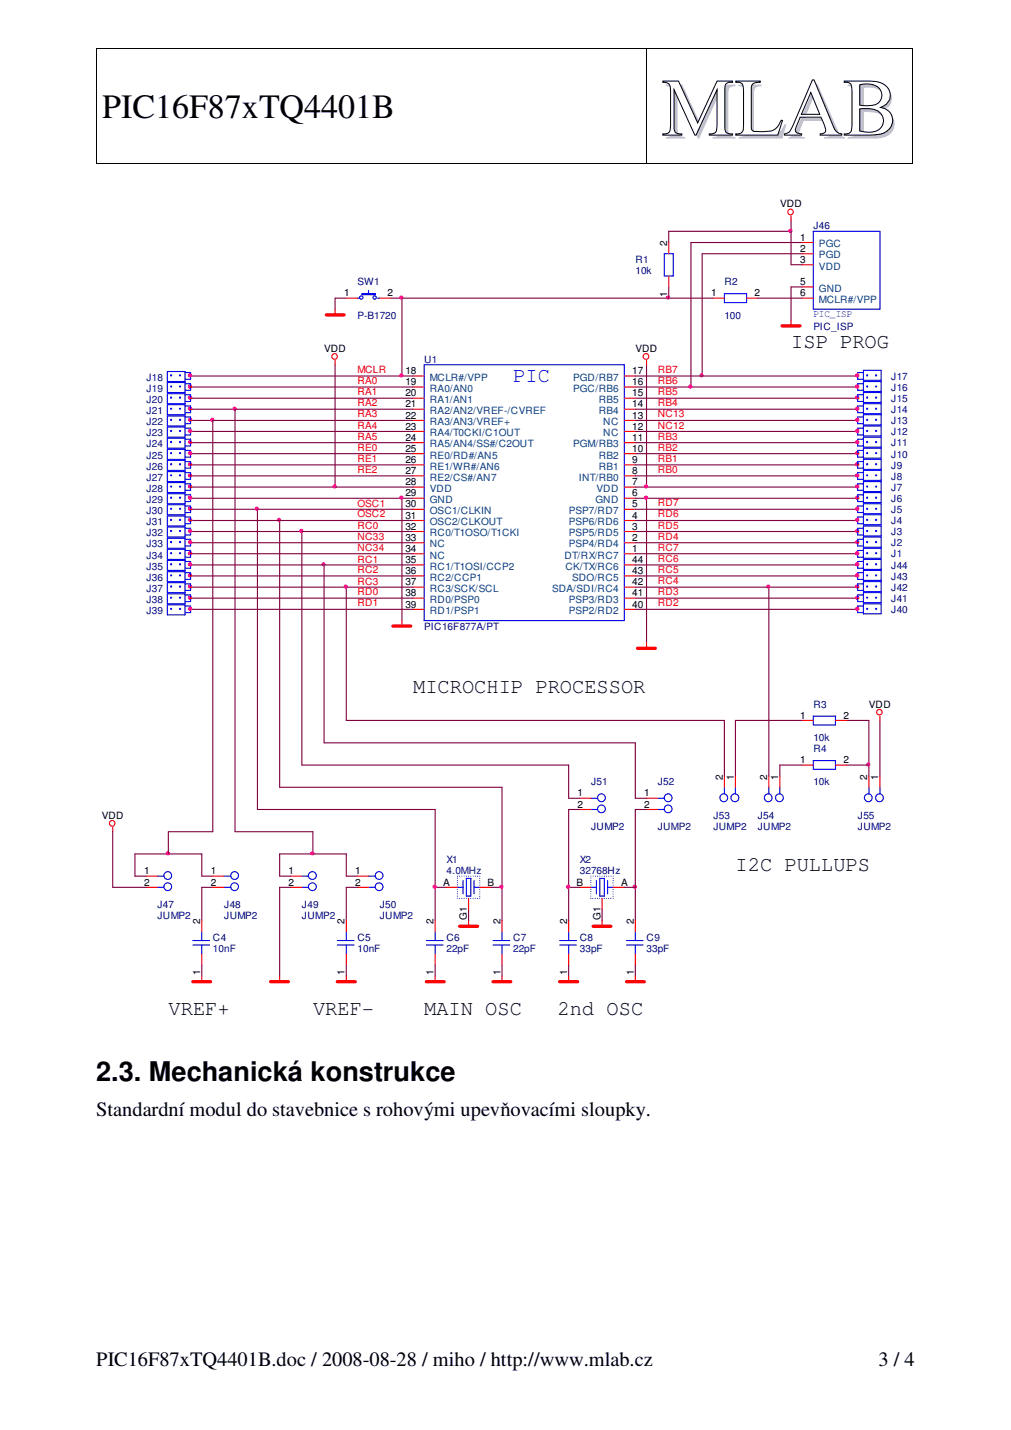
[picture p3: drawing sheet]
<svg xmlns="http://www.w3.org/2000/svg" width="210mm" height="297mm" viewBox="0 0 210 297" stroke-linecap="round" stroke-linejoin="round" font-family="sans-serif">
<defs><g id="words">
<text font-size="16.9" fill="#c0c0c0" x="138.1" y="28.8">MLAB</text>
<text font-size="7.1" x="21.2" y="24.5">PIC16F87xTQ4401B</text>
<text font-size="5.6" x="20" y="224.6">2.3. Mechanická konstrukce</text>
<g font-size="4.4">
<text x="164.3" y="72.3">ISP PROG</text>
<text x="85.8" y="143.9">MICROCHIP PROCESSOR</text>
<text x="152.8" y="180.8">I2C PULLUPS</text>
<text x="35" y="210.9">VREF+</text>
<text x="65" y="210.9">VREF-</text>
<text x="88.1" y="210.9">MAIN OSC</text>
<text x="115.8" y="210.9">2nd OSC</text>
</g>
<text font-size="4.4" fill="#00f" x="106.6" y="79.2">PIC</text>
<g font-size="4.2">
<text x="20" y="231.8">Standardní modul do stavebnice s rohovými upevňovacími sloupky.</text>
<text x="20" y="283.8">PIC16F87xTQ4401B.doc / 2008-08-28 / miho / http://www.mlab.cz</text>
<text x="182.5" y="283.8">3 / 4</text>
</g>
<g font-size="2.1">
<text x="162" y="43.1">VDD</text>
<text x="138.6" y="51.1" transform="rotate(-90 138.6 51.1)">2</text>
<text x="166.2" y="50">1</text>
<text x="166.2" y="52.3">2</text>
<text x="166.2" y="54.6">3</text>
<text x="166.2" y="59.2">5</text>
<text x="71.5" y="61.6">1</text>
<text x="80.5" y="61.6">2</text>
<text x="138.6" y="61.7" transform="rotate(-90 138.6 61.7)">1</text>
<text x="147.7" y="61.6">1</text>
<text x="156.7" y="61.6">2</text>
<text x="166.2" y="61.6">6</text>
<text x="67.3" y="73.1">VDD</text>
<text x="84.2" y="77.7">18</text>
<text x="131.3" y="77.7">17</text>
<text x="132" y="73.1">VDD</text>
<text x="84.2" y="80">19</text>
<text x="84.2" y="82.3">20</text>
<text x="131.3" y="82.3">15</text>
<text x="131.3" y="80">16</text>
<text x="84.2" y="84.6">21</text>
<text x="84.2" y="87">22</text>
<text x="84.2" y="89.2">23</text>
<text x="131.3" y="84.6">14</text>
<text x="131.3" y="87">13</text>
<text x="131.3" y="89.2">12</text>
<text x="84.2" y="91.6">24</text>
<text x="84.2" y="93.9">25</text>
<text x="131.3" y="93.9">10</text>
<text x="131.3" y="91.6">11</text>
<text x="84.2" y="96.2">26</text>
<text x="84.2" y="98.5">27</text>
<text x="84.2" y="100.8">28</text>
<text x="131.3" y="100.8">7</text>
<text x="131.3" y="98.5">8</text>
<text x="131.3" y="96.2">9</text>
<text x="84.2" y="103.1">29</text>
<text x="84.2" y="105.4">30</text>
<text x="84.2" y="107.7">31</text>
<text x="131.3" y="107.7">4</text>
<text x="131.3" y="105.4">5</text>
<text x="131.3" y="103.1">6</text>
<text x="84.2" y="110">32</text>
<text x="84.2" y="112.4">33</text>
<text x="131.3" y="112.4">2</text>
<text x="131.3" y="110">3</text>
<text x="84.2" y="117">35</text>
<text x="84.2" y="119.3">36</text>
<text x="84.2" y="114.6">34</text>
<text x="131.3" y="119.3">43</text>
<text x="131.3" y="117">44</text>
<text x="131.3" y="114.6">1</text>
<text x="84.2" y="121.6">37</text>
<text x="84.2" y="123.9">38</text>
<text x="131.3" y="123.9">41</text>
<text x="131.3" y="121.6">42</text>
<text x="84.2" y="126.2">39</text>
<text x="131.3" y="126.2">40</text>
<text x="166.2" y="149.3">1</text>
<text x="175.2" y="149.3">2</text>
<text x="180.5" y="147">VDD</text>
<text x="150.1" y="161.9" transform="rotate(-90 150.1 161.9)">2</text>
<text x="152.4" y="161.9" transform="rotate(-90 152.4 161.9)">1</text>
<text x="159.3" y="161.9" transform="rotate(-90 159.3 161.9)">2</text>
<text x="161.6" y="161.9" transform="rotate(-90 161.6 161.9)">1</text>
<text x="166.2" y="158.5">1</text>
<text x="175.2" y="158.5">2</text>
<text x="180.1" y="161.9" transform="rotate(-90 180.1 161.9)">2</text>
<text x="182.4" y="161.9" transform="rotate(-90 182.4 161.9)">1</text>
<text x="120" y="165.4">1</text>
<text x="120" y="167.8">2</text>
<text x="133.8" y="165.4">1</text>
<text x="133.8" y="167.8">2</text>
<text x="21.1" y="170.1">VDD</text>
<text x="29.9" y="181.6">1</text>
<text x="29.9" y="183.9">2</text>
<text x="43.8" y="181.6">1</text>
<text x="43.8" y="183.9">2</text>
<text x="59.9" y="181.6">1</text>
<text x="59.9" y="183.9">2</text>
<text x="73.8" y="181.6">1</text>
<text x="73.8" y="183.9">2</text>
<text x="92" y="183.9">A</text>
<text x="101.3" y="183.9">B</text>
<text x="119.8" y="183.9">B</text>
<text x="129" y="183.9">A</text>
<text x="41.6" y="191.9" transform="rotate(-90 41.6 191.9)">2</text>
<text x="71.6" y="191.9" transform="rotate(-90 71.6 191.9)">2</text>
<text x="90" y="191.9" transform="rotate(-90 90 191.9)">2</text>
<text x="97" y="191" transform="rotate(-90 97 191)">G1</text>
<text x="103.9" y="191.9" transform="rotate(-90 103.9 191.9)">2</text>
<text x="117.8" y="191.9" transform="rotate(-90 117.8 191.9)">2</text>
<text x="124.7" y="191" transform="rotate(-90 124.7 191)">G1</text>
<text x="131.6" y="191.9" transform="rotate(-90 131.6 191.9)">2</text>
<text x="41.6" y="202.6" transform="rotate(-90 41.6 202.6)">1</text>
<text x="71.6" y="202.6" transform="rotate(-90 71.6 202.6)">1</text>
<text x="90" y="202.6" transform="rotate(-90 90 202.6)">1</text>
<text x="103.9" y="202.6" transform="rotate(-90 103.9 202.6)">1</text>
<text x="117.8" y="202.6" transform="rotate(-90 117.8 202.6)">1</text>
<text x="131.6" y="202.6" transform="rotate(-90 131.6 202.6)">1</text>
</g>
<g font-size="2.1" fill="#000080">
<text x="169" y="47.7">J46</text>
<text x="74.3" y="59.2">SW1</text>
<text x="132" y="54.6">R1</text>
<text x="132" y="56.9">10k</text>
<text x="150.5" y="59.2">R2</text>
<text x="74.3" y="66.2">P-B1720</text>
<text x="150.5" y="66.2">100</text>
<text x="169" y="68.5">PIC_ISP</text>
<text x="88.1" y="75.4">U1</text>
<text x="30.4" y="79.1">J18</text>
<text x="30.4" y="83.7">J20</text>
<text x="30.4" y="81.4">J19</text>
<text x="185.1" y="81.2">J16</text>
<text x="185.1" y="83.5">J15</text>
<text x="185.1" y="78.9">J17</text>
<text x="30.4" y="86">J21</text>
<text x="30.4" y="88.3">J22</text>
<text x="185.1" y="88.1">J13</text>
<text x="185.1" y="85.8">J14</text>
<text x="30.4" y="90.6">J23</text>
<text x="30.4" y="92.9">J24</text>
<text x="30.4" y="95.2">J25</text>
<text x="185.1" y="92.7">J11</text>
<text x="185.1" y="90.4">J12</text>
<text x="185.1" y="95">J10</text>
<text x="30.4" y="97.6">J26</text>
<text x="30.4" y="99.9">J27</text>
<text x="185.1" y="99.7">J8</text>
<text x="185.1" y="101.9">J7</text>
<text x="185.1" y="97.3">J9</text>
<text x="30.4" y="106.8">J30</text>
<text x="30.4" y="104.5">J29</text>
<text x="30.4" y="102.2">J28</text>
<text x="185.1" y="104.3">J6</text>
<text x="185.1" y="106.6">J5</text>
<text x="30.4" y="111.4">J32</text>
<text x="30.4" y="113.7">J33</text>
<text x="30.4" y="109.1">J31</text>
<text x="185.1" y="108.9">J4</text>
<text x="185.1" y="111.2">J3</text>
<text x="185.1" y="113.5">J2</text>
<text x="30.4" y="118.3">J35</text>
<text x="30.4" y="116">J34</text>
<text x="185.1" y="115.8">J1</text>
<text x="185.1" y="118.1">J44</text>
<text x="30.4" y="125.3">J38</text>
<text x="30.4" y="123">J37</text>
<text x="30.4" y="120.6">J36</text>
<text x="185.1" y="120.4">J43</text>
<text x="185.1" y="125.1">J41</text>
<text x="185.1" y="122.7">J42</text>
<text x="30.4" y="127.6">J39</text>
<text x="88.1" y="130.8">PIC16F877A/PT</text>
<text x="185.1" y="127.3">J40</text>
<text x="169" y="147">R3</text>
<text x="169" y="153.9">10k</text>
<text x="169" y="156.2">R4</text>
<text x="122.8" y="163.2">J51</text>
<text x="136.6" y="163.2">J52</text>
<text x="169" y="163.2">10k</text>
<text x="122.8" y="172.4">JUMP2</text>
<text x="136.6" y="172.4">JUMP2</text>
<text x="148.2" y="170.1">J53</text>
<text x="148.2" y="172.4">JUMP2</text>
<text x="157.4" y="170.1">J54</text>
<text x="157.4" y="172.4">JUMP2</text>
<text x="178.2" y="170.1">J55</text>
<text x="178.2" y="172.4">JUMP2</text>
<text x="92.7" y="179.3">X1</text>
<text x="120.4" y="179.3">X2</text>
<text x="92.7" y="181.6">4.0MHz</text>
<text x="120.4" y="181.6">32768Hz</text>
<text x="32.7" y="188.6">J47</text>
<text x="32.7" y="190.8">JUMP2</text>
<text x="46.5" y="188.6">J48</text>
<text x="46.5" y="190.8">JUMP2</text>
<text x="62.7" y="188.6">J49</text>
<text x="62.7" y="190.8">JUMP2</text>
<text x="78.9" y="188.6">J50</text>
<text x="78.9" y="190.8">JUMP2</text>
<text x="44.2" y="195.5">C4</text>
<text x="44.2" y="197.8">10nF</text>
<text x="74.3" y="195.5">C5</text>
<text x="74.3" y="197.8">10nF</text>
<text x="92.7" y="195.5">C6</text>
<text x="92.7" y="197.8">22pF</text>
<text x="106.6" y="195.5">C7</text>
<text x="106.6" y="197.8">22pF</text>
<text x="120.4" y="195.5">C8</text>
<text x="120.4" y="197.8">33pF</text>
<text x="134.3" y="195.5">C9</text>
<text x="134.3" y="197.8">33pF</text>
</g>
<g font-size="2.1" fill="#004080">
<text x="170.1" y="51.4">PGC</text>
<text x="170.1" y="53.7">PGD</text>
<text x="170.1" y="56">VDD</text>
<text x="170.1" y="60.6">GND</text>
<text x="170.1" y="62.9">MCLR#/VPP</text>
<text x="89.3" y="79.1">MCLR#/VPP</text>
<text x="89.3" y="81.4">RA0/AN0</text>
<text x="89.3" y="83.7">RA1/AN1</text>
<text x="119" y="81.4">PGC/RB6</text>
<text x="119" y="79.1">PGD/RB7</text>
<text x="124.4" y="83.7">RB5</text>
<text x="89.3" y="86">RA2/AN2/VREF-/CVREF</text>
<text x="89.3" y="88.3">RA3/AN3/VREF+</text>
<text x="124.4" y="86">RB4</text>
<text x="125.3" y="88.3">NC</text>
<text x="89.3" y="90.6">RA4/T0CKI/C1OUT</text>
<text x="89.3" y="92.9">RA5/AN4/SS#/C2OUT</text>
<text x="89.3" y="95.2">RE0/RD#/AN5</text>
<text x="119" y="92.9">PGM/RB3</text>
<text x="124.4" y="95.2">RB2</text>
<text x="125.3" y="90.6">NC</text>
<text x="89.3" y="97.6">RE1/WR#/AN6</text>
<text x="89.3" y="99.9">RE2/CS#/AN7</text>
<text x="120.2" y="99.9">INT/RB0</text>
<text x="124.4" y="97.6">RB1</text>
<text x="89.3" y="102.2">VDD</text>
<text x="89.3" y="104.5">GND</text>
<text x="89.3" y="106.8">OSC1/CLKIN</text>
<text x="118.1" y="106.8">PSP7/RD7</text>
<text x="123.7" y="104.5">GND</text>
<text x="123.9" y="102.2">VDD</text>
<text x="89.3" y="113.7">NC</text>
<text x="89.3" y="109.1">OSC2/CLKOUT</text>
<text x="89.3" y="111.4">RC0/T1OSO/T1CKI</text>
<text x="118.1" y="113.7">PSP4/RD4</text>
<text x="118.1" y="111.4">PSP5/RD5</text>
<text x="118.1" y="109.1">PSP6/RD6</text>
<text x="89.3" y="116">NC</text>
<text x="89.3" y="118.3">RC1/T1OSI/CCP2</text>
<text x="117.2" y="116">DT/RX/RC7</text>
<text x="117.4" y="118.3">CK/TX/RC6</text>
<text x="89.3" y="120.6">RC2/CCP1</text>
<text x="89.3" y="123">RC3/SCK/SCL</text>
<text x="89.3" y="125.3">RD0/PSP0</text>
<text x="114.7" y="123">SDA/SDI/RC4</text>
<text x="118.1" y="125.3">PSP3/RD3</text>
<text x="118.8" y="120.6">SDO/RC5</text>
<text x="89.3" y="127.6">RD1/PSP1</text>
<text x="118.1" y="127.6">PSP2/RD2</text>
</g>
<text font-size="2.1" fill="#00f" x="169" y="65.9">PIC_ISP</text>
<g font-size="2.1" fill="#f00">
<text x="74.3" y="77.5">MCLR</text>
<text x="136.6" y="77.5">RB7</text>
<text x="74.3" y="82.1">RA1</text>
<text x="74.3" y="79.8">RA0</text>
<text x="136.6" y="82.1">RB5</text>
<text x="136.6" y="79.8">RB6</text>
<text x="74.3" y="84.4">RA2</text>
<text x="74.3" y="86.7">RA3</text>
<text x="74.3" y="89">RA4</text>
<text x="136.6" y="89">NC12</text>
<text x="136.6" y="84.4">RB4</text>
<text x="136.6" y="86.7">NC13</text>
<text x="74.3" y="93.6">RE0</text>
<text x="74.3" y="91.3">RA5</text>
<text x="74.3" y="95.9">RE1</text>
<text x="136.6" y="91.3">RB3</text>
<text x="136.6" y="93.6">RB2</text>
<text x="136.6" y="95.9">RB1</text>
<text x="74.3" y="98.3">RE2</text>
<text x="136.6" y="98.3">RB0</text>
<text x="74.3" y="105.4">OSC1</text>
<text x="74.3" y="107.5">OSC2</text>
<text x="136.6" y="107.5">RD6</text>
<text x="136.6" y="105.2">RD7</text>
<text x="74.3" y="109.8">RC0</text>
<text x="74.3" y="112.1">NC33</text>
<text x="136.6" y="109.8">RD5</text>
<text x="136.6" y="112.1">RD4</text>
<text x="74.3" y="114.4">NC34</text>
<text x="74.3" y="119">RC2</text>
<text x="74.3" y="117">RC1</text>
<text x="136.6" y="114.4">RC7</text>
<text x="136.6" y="119">RC5</text>
<text x="136.6" y="116.7">RC6</text>
<text x="74.3" y="125.9">RD1</text>
<text x="74.3" y="121.6">RC3</text>
<text x="74.3" y="123.7">RD0</text>
<text x="136.6" y="123.7">RD3</text>
<text x="136.6" y="125.9">RD2</text>
<text x="136.6" y="121.3">RC4</text>
</g>
</g></defs>
<path d="M137.7 16.8h3.2l4 8.7 4-8.7h3.2v.3a1.35 1.35 0 0 0-1.4 .4l-.2 .9v8.1a1.18 1.18 0 0 0 1.6 1.3v.3h-4.8v-.3a1.17 1.17 0 0 0 1.6-1.3v-7.9l-4.3 9.5h-.3l-4.3-9.5v7.9a1.18 1.18 0 0 0 1.6 1.3v.3h-3.9v-.3a1.17 1.17 0 0 0 1.5-1.3l.1-7.7a1.34 1.34 0 0 0-1.3-1.7h-.3z" fill="none" stroke="#000" stroke-width=".21"/>
<path d="M152.8 16.8h5.1v.3a1.43 1.43 0 0 0-1.9 1.1v8.4l.3 .5a8.1 8.1 0 0 0 4.6-.2l.7-.7 .7-1.2h.2l-1 3.1h-8.7v-.3a1.2 1.2 0 0 0 1.6-1.3l-.1-8.6a.85 .85 0 0 0-.8-.8h-.7z" fill-rule="evenodd" fill="#fff"/>
<path d="M152.8 16.8h5.1v.3a1.43 1.43 0 0 0-1.9 1.1v8.4l.3 .5a8.1 8.1 0 0 0 4.6-.2l.7-.7 .7-1.2h.2l-1 3.1h-8.7v-.3a1.2 1.2 0 0 0 1.6-1.3l-.1-8.6a.85 .85 0 0 0-.8-.8h-.7z" fill="none" stroke="#000" stroke-width=".21"/>
<path d="M168.7 16.6h.4l4 9.8a1.94 1.94 0 0 0 1.7 1.4v.3h-4.5v-.3a.95 .95 0 0 0 1.1-.4 .95 .95 0 0 0-.1-1.1l-.8-2h-4.3l-.8 2.1a.85 .85 0 0 0-.2 .9 .85 .85 0 0 0 .9 .5h.4v.3h-3.6v-.3l1-.3 .6-1.1zM168.4 19.2l-1.9 4.5h3.8z" fill-rule="evenodd" fill="#fff"/>
<path d="M168.4 19.2l1.9 4.5h-3.8zM168.7 16.6h.4l4 9.8a1.94 1.94 0 0 0 1.7 1.4v.3h-4.5v-.3a.95 .95 0 0 0 1.1-.4 .95 .95 0 0 0-.1-1.1l-.8-2h-4.3l-.8 2.1a.85 .85 0 0 0-.2 .9 .85 .85 0 0 0 .9 .5h.4v.3h-3.6v-.3l1-.3 .6-1.1z" fill="none" stroke="#000" stroke-width=".21"/>
<path d="M175.3 16.8h5.5a3.7 3.7 0 0 1 4.1 2.5 2.61 2.61 0 0 1-2 3 2.74 2.74 0 0 1 2.5 2.5 2.74 2.74 0 0 1-2 2.9l-2.8 .4h-5.3v-.3a1.2 1.2 0 0 0 1.6-1.3v-8.6a.85 .85 0 0 0-.9-.8h-.7zM178.6 17.6v4.2a5.9 5.9 0 0 0 3.9-.4 2.27 2.27 0 0 0 .5-2.6 2.27 2.27 0 0 0-2.2-1.3zM178.6 22.6v4.6a4.2 4.2 0 0 0 4.4-.8 2.41 2.41 0 0 0-1.9-3.8z" fill-rule="evenodd" fill="#fff"/>
<path d="M20 10.2v23.7M20.1 10.1h114.1M134.3 10.2v23.7M134.4 10.1h55M175.3 16.8h5.5a3.7 3.7 0 0 1 4.1 2.5 2.61 2.61 0 0 1-2 3 2.74 2.74 0 0 1 2.5 2.5 2.74 2.74 0 0 1-2 2.9l-2.8 .4h-5.3v-.3a1.2 1.2 0 0 0 1.6-1.3v-8.6a.85 .85 0 0 0-.9-.8h-.7zM178.6 17.6a3.7 3.7 0 0 1 4.4 1.3 2.17 2.17 0 0 1-2.3 3l-2.1-.1zM189.5 10.2v23.7M20.1 34h114.1M134.4 34h55M178.6 22.6h.5a4.2 4.2 0 0 1 3.8 1 2.34 2.34 0 0 1 .4 2.5 2.34 2.34 0 0 1-2.2 1.3l-2.5-.2z" fill="none" stroke="#000" stroke-width=".21"/>
<path d="M19.9 10h.2v.2h-.2zM134.2 10h.2v.2h-.2zM189.4 10h.2v.2h-.2zM19.9 33.9h.2v.2h-.2zM134.2 33.9h.2v.2h-.2zM189.4 33.9h.2v.2h-.2z" fill="#000"/>
<path d="M41.9 202.8v1.1" fill="none" stroke="#f00" stroke-width=".23"/>
<path d="M40 203.9h3.7" fill="none" stroke="#f00" stroke-width=".69"/>
<path d="M145.8 52.7v25.4" fill="none" stroke="#800040" stroke-width=".23"/>
<circle cx="145.7" cy="78" r=".34" fill="#f0f"/>
<circle cx="145.7" cy="78" r=".34" fill="none" stroke="#f0f" stroke-width=".23"/>
<path d="M39.6 91.9h46.2" fill="none" stroke="#800040" stroke-width=".23"/>
<circle cx="39.5" cy="91.8" r=".35" fill="#f0f"/>
<circle cx="39.5" cy="91.8" r=".35" fill="none" stroke="#f0f" stroke-width=".23"/>
<path d="M164.3 45.8v2.2M69.6 61.9h2.3M67.3 117.3v37M118.1 200.4v2.4" fill="none" stroke="#800040" stroke-width=".23"/>
<circle cx="67.2" cy="117.2" r=".34" fill="#f0f"/>
<circle cx="67.2" cy="117.2" r=".34" fill="none" stroke="#f0f" stroke-width=".23"/>
<path d="M69.6 61.9v2.3M58.1 177.4v4.6M90.4 184.3v6.9" fill="none" stroke="#800040" stroke-width=".23"/>
<path d="M34.8 116.4h3.6v2.1h-3.6zM38.4 116.6h1.2v1.4h-1.2" fill="none" stroke="#00f" stroke-width=".23"/>
<path d="M37.3 117.1h.2v.2h-.2z" fill-rule="evenodd" fill="#00f"/>
<path d="M37.3 117.1h.2v.2h-.2z" fill="none" stroke="#00f" stroke-width=".23"/>
<path d="M35.5 117.1h.1v.2h-.1z" fill-rule="evenodd" fill="#00f"/>
<path d="M150.5 61h4.6v1.9h-4.6zM179.3 79.7h-1.2v1.4h1.2M179.3 79.2h3.7v2.1h-3.7zM35.5 117.1h.1v.2h-.1zM116.2 196.3h3.5M116.2 195.4h3.5M118.1 193.5v1.9M118.1 196.3v1.9" fill="none" stroke="#00f" stroke-width=".23"/>
<path d="M148.1 61.9h2.4M155.1 61.9h2.3M39.6 117.3h.1M118.1 191.2v2.3M118.1 198.2v2.2" fill="none" stroke="#f00" stroke-width=".23"/>
<path d="M180 80.2h.2v.2h-.2z" fill-rule="evenodd" fill="#00f"/>
<path d="M180 80.2h.2v.2h-.2z" fill="none" stroke="#00f" stroke-width=".23"/>
<path d="M181.9 80.2h.1v.2h-.1z" fill-rule="evenodd" fill="#00f"/>
<g fill="none" stroke="#00f" stroke-width=".23">
<path d="M181.9 80.2h.1v.2h-.1zM179.3 125.9h-1.2v1.4h1.2M179.3 125.4h3.7v2.1h-3.7zM62.7 184.3h1.4M62.7 182h1.4M122.7 184.3h1.2M123.9 182.9v2.8M124.6 182.5h.9v3.6h-.9zM126.2 184.3h1.1M126.2 182.9v2.8"/>
<circle cx="64.9" cy="181.9" r=".81"/>
<circle cx="64.9" cy="184.2" r=".81"/>
</g>
<path d="M178.1 80.4h.1M60.4 184.3h2.3M60.4 182h2.3M120.4 184.3h2.3M125.1 186.6v2.3M127.3 184.3h2.4" fill="none" stroke="#f00" stroke-width=".23"/>
<path d="M164.3 59.6h2.3M83.5 61.9v16.2M152.7 149.6v11.6M118.1 184.3h2.3" fill="none" stroke="#800040" stroke-width=".23"/>
<path d="M122.7 182h4.6M122.7 186.6v-4.6M127.3 182v4.6M127.3 186.6h-4.6" fill="none" stroke="#00f" stroke-width=".23" stroke-dasharray="0 .5"/>
<path d="M180 126.4h.2v.1h-.2z" fill-rule="evenodd" fill="#00f"/>
<path d="M180 126.4h.2v.1h-.2z" fill="none" stroke="#00f" stroke-width=".23"/>
<path d="M181.9 126.4h.1v.1h-.1z" fill-rule="evenodd" fill="#00f"/>
<path d="M181.9 126.4h.1v.1h-.1z" fill="none" stroke="#00f" stroke-width=".23"/>
<path d="M178.1 126.6h.1" fill="none" stroke="#f00" stroke-width=".23"/>
<path d="M39.6 115h46.2M35 177.4h6.9M71.9 184.3v6.9" fill="none" stroke="#800040" stroke-width=".23"/>
<circle cx="39.5" cy="114.9" r=".36" fill="#f0f"/>
<circle cx="39.5" cy="114.9" r=".36" fill="none" stroke="#f0f" stroke-width=".23"/>
<path d="M180.5 158.9v2.3M48.8 172.8h16.2M132 184.3v6.9" fill="none" stroke="#800040" stroke-width=".23"/>
<path d="M164.3 66.5v1.2" fill="none" stroke="#f00" stroke-width=".23"/>
<path d="M162.4 67.7h3.8" fill="none" stroke="#f00" stroke-width=".69"/>
<circle cx="131.9" cy="184.2" r=".35" fill="#f0f"/>
<circle cx="131.9" cy="184.2" r=".35" fill="none" stroke="#f0f" stroke-width=".23"/>
<path d="M118.1 158.9v6.9" fill="none" stroke="#800040" stroke-width=".23"/>
<path d="M179.3 119h-1.2v1.4h1.2M179.3 118.5h3.7v2.1h-3.7z" fill="none" stroke="#00f" stroke-width=".23"/>
<path d="M180 119.5h.2v.1h-.2z" fill-rule="evenodd" fill="#00f"/>
<path d="M180 119.5h.2v.1h-.2z" fill="none" stroke="#00f" stroke-width=".23"/>
<path d="M181.9 119.5h.1v.1h-.1z" fill-rule="evenodd" fill="#00f"/>
<path d="M34.8 109.5h3.6v2h-3.6zM38.4 109.7h1.2v1.4h-1.2M181.9 119.5h.1v.1h-.1z" fill="none" stroke="#00f" stroke-width=".23"/>
<path d="M178.1 119.6h.1" fill="none" stroke="#f00" stroke-width=".23"/>
<path d="M37.3 110.2h.2v.2h-.2z" fill-rule="evenodd" fill="#00f"/>
<path d="M37.3 110.2h.2v.2h-.2z" fill="none" stroke="#00f" stroke-width=".23"/>
<path d="M35.5 110.2h.1v.2h-.1z" fill-rule="evenodd" fill="#00f"/>
<path d="M35.5 110.2h.1v.2h-.1z" fill="none" stroke="#00f" stroke-width=".23"/>
<path d="M39.6 110.4h.1" fill="none" stroke="#f00" stroke-width=".23"/>
<path d="M39.6 105.8h13.9" fill="none" stroke="#800040" stroke-width=".23"/>
<circle cx="39.5" cy="105.7" r=".36" fill="#f0f"/>
<circle cx="39.5" cy="105.7" r=".36" fill="none" stroke="#f0f" stroke-width=".23"/>
<path d="M132 94.2h46.1" fill="none" stroke="#800040" stroke-width=".23"/>
<circle cx="178" cy="94.1" r=".36" fill="#f0f"/>
<circle cx="178" cy="94.1" r=".36" fill="none" stroke="#f0f" stroke-width=".23"/>
<path d="M71.9 191.2v2.3M71.9 198.2v2.2M118.1 202.8v1.1" fill="none" stroke="#f00" stroke-width=".23"/>
<path d="M116.2 203.9h3.8" fill="none" stroke="#f00" stroke-width=".69"/>
<path d="M179.3 91.2h-1.2v1.4h1.2M179.3 90.8h3.7v2.1h-3.7zM70.1 196.3h3.4M70.1 195.4h3.4M71.9 193.5v1.9M71.9 196.3v1.9" fill="none" stroke="#00f" stroke-width=".23"/>
<path d="M180 91.7h.2v.2h-.2z" fill-rule="evenodd" fill="#00f"/>
<path d="M180 91.7h.2v.2h-.2z" fill="none" stroke="#00f" stroke-width=".23"/>
<path d="M181.9 91.7h.1v.2h-.1z" fill-rule="evenodd" fill="#00f"/>
<path d="M181.9 91.7h.1v.2h-.1z" fill="none" stroke="#00f" stroke-width=".23"/>
<path d="M178.1 91.9h.1" fill="none" stroke="#f00" stroke-width=".23"/>
<path d="M143.5 50.4h23.1M134.3 103.5h43.8" fill="none" stroke="#800040" stroke-width=".23"/>
<circle cx="178" cy="103.4" r=".35" fill="#f0f"/>
<circle cx="178" cy="103.4" r=".35" fill="none" stroke="#f0f" stroke-width=".23"/>
<path d="M159.7 122h18.4" fill="none" stroke="#800040" stroke-width=".23"/>
<circle cx="178" cy="121.8" r=".35" fill="#f0f"/>
<circle cx="178" cy="121.8" r=".35" fill="none" stroke="#f0f" stroke-width=".23"/>
<path d="M145.8 52.7h20.8" fill="none" stroke="#800040" stroke-width=".23"/>
<path d="M179.3 102.8h-1.2v1.4h1.2M179.3 102.3h3.7v2.1h-3.7z" fill="none" stroke="#00f" stroke-width=".23"/>
<path d="M180 103.3h.2l-.1 .2z" fill-rule="evenodd" fill="#00f"/>
<path d="M180 103.3h.2l-.1 .2z" fill="none" stroke="#00f" stroke-width=".23"/>
<path d="M181.9 103.3h.1v.2h-.1z" fill-rule="evenodd" fill="#00f"/>
<path d="M34.8 88.7h3.6v2.1h-3.6zM38.4 88.9h1.2v1.4h-1.2M181.9 103.3h.1v.2h-.1z" fill="none" stroke="#00f" stroke-width=".23"/>
<path d="M178.1 103.5h.1" fill="none" stroke="#f00" stroke-width=".23"/>
<path d="M69.6 75.8v25.4M134.3 103.5v30M65 172.8v4.6M132 200.4v2.4" fill="none" stroke="#800040" stroke-width=".23"/>
<path d="M37.3 89.4h.2v.2h-.2z" fill-rule="evenodd" fill="#00f"/>
<path d="M37.3 89.4h.2v.2h-.2z" fill="none" stroke="#00f" stroke-width=".23"/>
<path d="M35.5 89.4h.1v.2h-.1z" fill-rule="evenodd" fill="#00f"/>
<path d="M35.5 89.4h.1v.2h-.1z" fill="none" stroke="#00f" stroke-width=".23"/>
<path d="M39.6 89.6h.1" fill="none" stroke="#f00" stroke-width=".23"/>
<path d="M39.6 110.4h23.1" fill="none" stroke="#800040" stroke-width=".23"/>
<circle cx="39.5" cy="110.3" r=".36" fill="#f0f"/>
<circle cx="39.5" cy="110.3" r=".36" fill="none" stroke="#f0f" stroke-width=".23"/>
<path d="M81.2 61.9h2.3" fill="none" stroke="#800040" stroke-width=".23"/>
<circle cx="83.4" cy="61.8" r=".34" fill="#f0f"/>
<circle cx="83.4" cy="61.8" r=".34" fill="none" stroke="#f0f" stroke-width=".23"/>
<path d="M34.8 77.2h3.6v2h-3.6zM38.4 77.4h1.2v1.4h-1.2" fill="none" stroke="#00f" stroke-width=".23"/>
<path d="M37.3 77.9h.2v.2h-.2z" fill-rule="evenodd" fill="#00f"/>
<path d="M37.3 77.9h.2v.2h-.2z" fill="none" stroke="#00f" stroke-width=".23"/>
<path d="M35.5 77.9h.1v.2z" fill-rule="evenodd" fill="#00f"/>
<path d="M35.5 77.9h.1v.2z" fill="none" stroke="#00f" stroke-width=".23"/>
<path d="M39.6 78.1h.1" fill="none" stroke="#f00" stroke-width=".23"/>
<path d="M132 119.6h46.1M152.7 149.6h13.9" fill="none" stroke="#800040" stroke-width=".23"/>
<circle cx="178" cy="119.5" r=".36" fill="#f0f"/>
<circle cx="178" cy="119.5" r=".36" fill="none" stroke="#f0f" stroke-width=".23"/>
<path d="M39.6 101.2h30" fill="none" stroke="#800040" stroke-width=".23"/>
<circle cx="39.5" cy="101.1" r=".35" fill="#f0f"/>
<circle cx="39.5" cy="101.1" r=".35" fill="none" stroke="#f0f" stroke-width=".23"/>
<circle cx="69.5" cy="101.1" r=".35" fill="#f0f"/>
<circle cx="69.5" cy="101.1" r=".35" fill="none" stroke="#f0f" stroke-width=".23"/>
<path d="M39.6 96.6h46.2" fill="none" stroke="#800040" stroke-width=".23"/>
<circle cx="39.5" cy="96.4" r=".35" fill="#f0f"/>
<circle cx="39.5" cy="96.4" r=".35" fill="none" stroke="#f0f" stroke-width=".23"/>
<path d="M39.6 80.4h46.2" fill="none" stroke="#800040" stroke-width=".23"/>
<circle cx="39.5" cy="80.3" r=".36" fill="#f0f"/>
<circle cx="39.5" cy="80.3" r=".36" fill="none" stroke="#f0f" stroke-width=".23"/>
<path d="M39.6 119.6h46.2" fill="none" stroke="#800040" stroke-width=".23"/>
<circle cx="39.5" cy="119.5" r=".36" fill="#f0f"/>
<circle cx="39.5" cy="119.5" r=".36" fill="none" stroke="#f0f" stroke-width=".23"/>
<path d="M67.3 117.3h18.5M60.4 184.3h-2.3v18.5" fill="none" stroke="#800040" stroke-width=".23"/>
<path d="M134.3 133.5v1.2M120.4 165.8h2.3M120.4 168.1h2.3M125.1 191.2v1.2" fill="none" stroke="#f00" stroke-width=".23"/>
<path d="M132.4 134.7h3.7M123.2 192.4h3.7" fill="none" stroke="#f00" stroke-width=".69"/>
<g fill="none" stroke="#00f" stroke-width=".23">
<path d="M34.8 91h3.6v2.1h-3.6zM38.4 91.2h1.2v1.4h-1.2M122.7 165.8h1.4M122.7 168.1h1.4"/>
<circle cx="124.9" cy="165.7" r=".81"/>
<circle cx="124.9" cy="168" r=".81"/>
</g>
<path d="M37.3 91.7h.2v.2h-.2z" fill-rule="evenodd" fill="#00f"/>
<path d="M37.3 91.7h.2v.2h-.2z" fill="none" stroke="#00f" stroke-width=".23"/>
<path d="M35.5 91.7h.1v.2h-.1z" fill-rule="evenodd" fill="#00f"/>
<path d="M35.5 91.7h.1v.2h-.1z" fill="none" stroke="#00f" stroke-width=".23"/>
<path d="M39.6 91.9h.1" fill="none" stroke="#f00" stroke-width=".23"/>
<path d="M28 177.4h7" fill="none" stroke="#800040" stroke-width=".23"/>
<circle cx="34.9" cy="177.3" r=".35" fill="#f0f"/>
<circle cx="34.9" cy="177.3" r=".35" fill="none" stroke="#f0f" stroke-width=".23"/>
<path d="M118.1 165.8h2.3" fill="none" stroke="#800040" stroke-width=".23"/>
<path d="M34.8 93.3h3.6v2.1h-3.6zM38.4 93.6h1.2v1.4h-1.2" fill="none" stroke="#00f" stroke-width=".23"/>
<path d="M37.3 94.1h.2v.1h-.2z" fill-rule="evenodd" fill="#00f"/>
<path d="M37.3 94.1h.2v.1h-.2z" fill="none" stroke="#00f" stroke-width=".23"/>
<path d="M35.5 94.1h.1v.1h-.1z" fill-rule="evenodd" fill="#00f"/>
<path d="M35.5 94.1h.1v.1h-.1z" fill="none" stroke="#00f" stroke-width=".23"/>
<path d="M39.6 94.2h.1" fill="none" stroke="#f00" stroke-width=".23"/>
<path d="M132 80.4h11.5M132 110.4h46.1" fill="none" stroke="#800040" stroke-width=".23"/>
<circle cx="178" cy="110.3" r=".36" fill="#f0f"/>
<circle cx="178" cy="110.3" r=".36" fill="none" stroke="#f0f" stroke-width=".23"/>
<path d="M53.5 105.8v62.3" fill="none" stroke="#800040" stroke-width=".23"/>
<circle cx="53.3" cy="105.7" r=".35" fill="#f0f"/>
<circle cx="53.3" cy="105.7" r=".35" fill="none" stroke="#f0f" stroke-width=".23"/>
<path d="M39.6 85h9.2" fill="none" stroke="#800040" stroke-width=".23"/>
<circle cx="39.5" cy="84.9" r=".36" fill="#f0f"/>
<circle cx="39.5" cy="84.9" r=".36" fill="none" stroke="#f0f" stroke-width=".23"/>
<circle cx="48.7" cy="84.9" r=".35" fill="#f0f"/>
<circle cx="48.7" cy="84.9" r=".35" fill="none" stroke="#f0f" stroke-width=".23"/>
<path d="M39.6 117.3h27.7M53.5 105.8h32.3M83.5 103.5v25.4" fill="none" stroke="#800040" stroke-width=".23"/>
<circle cx="39.5" cy="117.2" r=".35" fill="#f0f"/>
<circle cx="39.5" cy="117.2" r=".35" fill="none" stroke="#f0f" stroke-width=".23"/>
<path d="M104.3 184.3v6.9" fill="none" stroke="#800040" stroke-width=".23"/>
<path d="M179.3 88.9h-1.2v1.4h1.2M179.3 88.5h3.7v2.1h-3.7z" fill="none" stroke="#00f" stroke-width=".23"/>
<path d="M180 89.4h.2v.2h-.2z" fill-rule="evenodd" fill="#00f"/>
<path d="M180 89.4h.2v.2h-.2z" fill="none" stroke="#00f" stroke-width=".23"/>
<path d="M181.9 89.4h.1v.2h-.1z" fill-rule="evenodd" fill="#00f"/>
<path d="M181.9 89.4h.1v.2h-.1z" fill="none" stroke="#00f" stroke-width=".23"/>
<path d="M178.1 89.6h.1" fill="none" stroke="#f00" stroke-width=".23"/>
<path d="M159.7 122v39.2" fill="none" stroke="#800040" stroke-width=".23"/>
<circle cx="159.6" cy="121.8" r=".34" fill="#f0f"/>
<circle cx="159.6" cy="121.8" r=".34" fill="none" stroke="#f0f" stroke-width=".23"/>
<path d="M39.6 82.7h46.2M175.9 149.6h4.6M53.5 168.1h36.9" fill="none" stroke="#800040" stroke-width=".23"/>
<path d="M83.5 128.9v1.1M30.4 182h2.3M30.4 184.3h2.3" fill="none" stroke="#f00" stroke-width=".23"/>
<path d="M81.6 130h3.7" fill="none" stroke="#f00" stroke-width=".69"/>
<g fill="none" stroke="#00f" stroke-width=".23">
<path d="M32.7 182h1.3M32.7 184.3h1.3"/>
<circle cx="34.8" cy="181.9" r=".8"/>
<circle cx="34.8" cy="184.2" r=".8"/>
</g>
<circle cx="39.5" cy="82.6" r=".35" fill="#f0f"/>
<circle cx="39.5" cy="82.6" r=".35" fill="none" stroke="#f0f" stroke-width=".23"/>
<path d="M132 82.7h46.1" fill="none" stroke="#800040" stroke-width=".23"/>
<circle cx="178" cy="82.6" r=".35" fill="#f0f"/>
<circle cx="178" cy="82.6" r=".35" fill="none" stroke="#f0f" stroke-width=".23"/>
<path d="M132 124.2h46.1" fill="none" stroke="#800040" stroke-width=".23"/>
<circle cx="178" cy="124.2" r=".35" fill="#f0f"/>
<circle cx="178" cy="124.2" r=".35" fill="none" stroke="#f0f" stroke-width=".23"/>
<path d="M168.9 158h4.6v1.8h-4.6z" fill="none" stroke="#00f" stroke-width=".23"/>
<path d="M166.6 158.9h2.3M173.5 158.9h2.4" fill="none" stroke="#f00" stroke-width=".23"/>
<path d="M143.5 80.4h34.6M41.9 200.4v2.4" fill="none" stroke="#800040" stroke-width=".23"/>
<circle cx="178" cy="80.3" r=".36" fill="#f0f"/>
<circle cx="178" cy="80.3" r=".36" fill="none" stroke="#f0f" stroke-width=".23"/>
<path d="M88.1 75.8h41.6v53.1h-41.6zM102.4 196.3h3.5M102.4 195.4h3.5M104.3 193.5v1.9M104.3 196.3v1.9" fill="none" stroke="#00f" stroke-width=".23"/>
<g fill="none" stroke="#f00" stroke-width=".23">
<path d="M85.8 78.1h2.3M129.7 78.1h2.3M85.8 80.4h2.3M85.8 82.7h2.3M85.8 85h2.3M85.8 87.3h2.3M85.8 89.6h2.3M85.8 91.9h2.3M85.8 94.2h2.3M85.8 96.6h2.3M85.8 98.8h2.3M129.7 80.4h2.3"/>
<path d="M129.7 82.7h2.3M129.7 85h2.3M129.7 87.3h2.3M129.7 89.6h2.3M129.7 91.9h2.3M129.7 94.2h2.3M129.7 96.6h2.3M129.7 98.8h2.3M85.8 101.2h2.3M85.8 103.5h2.3M85.8 105.8h2.3M85.8 108.1h2.3"/>
<path d="M85.8 110.4h2.3M85.8 117.3h2.3M85.8 119.6h2.3M85.8 115h2.3M85.8 112.7h2.3M129.7 101.2h2.3M129.7 103.5h2.3M129.7 105.8h2.3M129.7 108.1h2.3M129.7 110.4h2.3M129.7 117.3h2.3M129.7 119.6h2.3"/>
<path d="M129.7 115h2.3M129.7 112.7h2.3M85.8 122h2.3M85.8 124.2h2.3M85.8 126.6h2.3M129.7 122h2.3M129.7 124.2h2.3M129.7 126.6h2.3M104.3 191.2v2.3M104.3 198.2v2.2"/>
</g>
<path d="M138.9 61.9h9.2M71.9 122v27.6" fill="none" stroke="#800040" stroke-width=".23"/>
<circle cx="138.8" cy="61.8" r=".34" fill="#f0f"/>
<circle cx="138.8" cy="61.8" r=".34" fill="none" stroke="#f0f" stroke-width=".23"/>
<path d="M90.4 202.8v1.1" fill="none" stroke="#f00" stroke-width=".23"/>
<path d="M88.6 203.9h3.6" fill="none" stroke="#f00" stroke-width=".69"/>
<path d="M34.8 95.6h3.6v2.1h-3.6zM38.4 95.9h1.2v1.3h-1.2" fill="none" stroke="#00f" stroke-width=".23"/>
<path d="M37.3 96.4h.2v.1h-.2z" fill-rule="evenodd" fill="#00f"/>
<path d="M37.3 96.4h.2v.1h-.2z" fill="none" stroke="#00f" stroke-width=".23"/>
<path d="M35.5 96.4h.1v.1h-.1z" fill-rule="evenodd" fill="#00f"/>
<g fill="none" stroke="#00f" stroke-width=".23">
<path d="M35.5 96.4h.1v.1h-.1zM179.3 107.4h-1.2v1.4h1.2M179.3 106.9h3.7v2.1h-3.7zM159.7 163.5v1.4M162 163.5v1.4"/>
<circle cx="159.6" cy="165.7" r=".81"/>
<circle cx="161.9" cy="165.7" r=".81"/>
</g>
<path d="M39.6 96.6h.1M159.7 161.2v2.3M162 161.2v2.3" fill="none" stroke="#f00" stroke-width=".23"/>
<path d="M83.5 78.1h2.3" fill="none" stroke="#800040" stroke-width=".23"/>
<path d="M180 107.9h.2l-.1 .2z" fill-rule="evenodd" fill="#00f"/>
<path d="M180 107.9h.2l-.1 .2z" fill="none" stroke="#00f" stroke-width=".23"/>
<path d="M181.9 107.9h.1v.2h-.1z" fill-rule="evenodd" fill="#00f"/>
<path d="M34.8 111.8h3.6v2.1h-3.6zM38.4 112h1.2v1.4h-1.2M181.9 107.9h.1v.2h-.1z" fill="none" stroke="#00f" stroke-width=".23"/>
<path d="M178.1 108.1h.1" fill="none" stroke="#f00" stroke-width=".23"/>
<path d="M37.3 112.5h.2v.2h-.2z" fill-rule="evenodd" fill="#00f"/>
<path d="M37.3 112.5h.2v.2h-.2z" fill="none" stroke="#00f" stroke-width=".23"/>
<path d="M35.5 112.5h.1v.2z" fill-rule="evenodd" fill="#00f"/>
<path d="M35.5 112.5h.1v.2zM179.3 105.1h-1.2v1.4h1.2M179.3 104.6h3.7v2.1h-3.7z" fill="none" stroke="#00f" stroke-width=".23"/>
<path d="M39.6 112.7h.1" fill="none" stroke="#f00" stroke-width=".23"/>
<path d="M138.9 48v2.4M134.3 75.8v25.4M28 177.4v4.6M41.9 184.3v6.9" fill="none" stroke="#800040" stroke-width=".23"/>
<path d="M180 105.6h.2v.2h-.2z" fill-rule="evenodd" fill="#00f"/>
<path d="M180 105.6h.2v.2h-.2z" fill="none" stroke="#00f" stroke-width=".23"/>
<path d="M181.9 105.6h.1v.2h-.1z" fill-rule="evenodd" fill="#00f"/>
<path d="M179.3 98.2h-1.2v1.4h1.2M179.3 97.7h3.7v2.1h-3.7zM181.9 105.6h.1v.2h-.1z" fill="none" stroke="#00f" stroke-width=".23"/>
<g fill="none" stroke="#f00" stroke-width=".23">
<path d="M69.6 64.2v1.2M178.1 105.8h.1M23.4 171.8v1"/>
<circle cx="23.3" cy="171" r=".58"/>
</g>
<path d="M162 158.9h4.6M90.4 184.3h2.3" fill="none" stroke="#800040" stroke-width=".23"/>
<path d="M67.8 65.4h3.7" fill="none" stroke="#f00" stroke-width=".69"/>
<path d="M180 98.7h.2v.1h-.2z" fill-rule="evenodd" fill="#00f"/>
<path d="M180 98.7h.2v.1h-.2z" fill="none" stroke="#00f" stroke-width=".23"/>
<path d="M181.9 98.7h.1v.1h-.1z" fill-rule="evenodd" fill="#00f"/>
<path d="M181.9 98.7h.1v.1h-.1z" fill="none" stroke="#00f" stroke-width=".23"/>
<path d="M178.1 98.8h.1" fill="none" stroke="#f00" stroke-width=".23"/>
<path d="M39.6 98.8h46.2" fill="none" stroke="#800040" stroke-width=".23"/>
<circle cx="39.5" cy="98.8" r=".35" fill="#f0f"/>
<circle cx="39.5" cy="98.8" r=".35" fill="none" stroke="#f0f" stroke-width=".23"/>
<path d="M138 52.7h1.8v4.6h-1.8z" fill="none" stroke="#00f" stroke-width=".23"/>
<path d="M138.9 50.4v2.3M138.9 57.3v2.3" fill="none" stroke="#f00" stroke-width=".23"/>
<path d="M39.6 122h32.3" fill="none" stroke="#800040" stroke-width=".23"/>
<circle cx="39.5" cy="121.8" r=".35" fill="#f0f"/>
<circle cx="39.5" cy="121.8" r=".35" fill="none" stroke="#f0f" stroke-width=".23"/>
<circle cx="71.8" cy="121.8" r=".34" fill="#f0f"/>
<circle cx="71.8" cy="121.8" r=".34" fill="none" stroke="#f0f" stroke-width=".23"/>
<path d="M58.1 108.1v55.4" fill="none" stroke="#800040" stroke-width=".23"/>
<circle cx="58" cy="108" r=".34" fill="#f0f"/>
<circle cx="58" cy="108" r=".34" fill="none" stroke="#f0f" stroke-width=".23"/>
<path d="M132 96.6h46.1" fill="none" stroke="#800040" stroke-width=".23"/>
<circle cx="178" cy="96.4" r=".35" fill="#f0f"/>
<circle cx="178" cy="96.4" r=".35" fill="none" stroke="#f0f" stroke-width=".23"/>
<path d="M179.3 86.6h-1.2v1.4h1.2M179.3 86.1h3.7v2.2h-3.7z" fill="none" stroke="#00f" stroke-width=".23"/>
<path d="M180 87.1h.2l-.1 .2z" fill-rule="evenodd" fill="#00f"/>
<path d="M180 87.1h.2l-.1 .2z" fill="none" stroke="#00f" stroke-width=".23"/>
<path d="M181.9 87.1h.1v.2h-.1z" fill-rule="evenodd" fill="#00f"/>
<path d="M181.9 87.1h.1v.2h-.1z" fill="none" stroke="#00f" stroke-width=".23"/>
<path d="M178.1 87.3h.1" fill="none" stroke="#f00" stroke-width=".23"/>
<path d="M71.9 122h13.9M67.3 154.3h64.7M180.5 149.6v9.3" fill="none" stroke="#800040" stroke-width=".23"/>
<circle cx="180.3" cy="158.8" r=".34" fill="#f0f"/>
<circle cx="180.3" cy="158.8" r=".34" fill="none" stroke="#f0f" stroke-width=".23"/>
<path d="M39.6 87.3h4.6" fill="none" stroke="#800040" stroke-width=".23"/>
<circle cx="39.5" cy="87.2" r=".35" fill="#f0f"/>
<circle cx="39.5" cy="87.2" r=".35" fill="none" stroke="#f0f" stroke-width=".23"/>
<circle cx="44.1" cy="87.2" r=".35" fill="#f0f"/>
<circle cx="44.1" cy="87.2" r=".35" fill="none" stroke="#f0f" stroke-width=".23"/>
<path d="M179.3 93.6h-1.2v1.4h1.2M179.3 93.1h3.7v2.1h-3.7z" fill="none" stroke="#00f" stroke-width=".23"/>
<path d="M180 94.1h.2v.1h-.2z" fill-rule="evenodd" fill="#00f"/>
<path d="M180 94.1h.2v.1h-.2z" fill="none" stroke="#00f" stroke-width=".23"/>
<path d="M181.9 94.1h.1v.1h-.1z" fill-rule="evenodd" fill="#00f"/>
<path d="M181.9 94.1h.1v.1h-.1zM179.3 114.3h-1.2v1.4h1.2M179.3 113.9h3.7v2.1h-3.7z" fill="none" stroke="#00f" stroke-width=".23"/>
<path d="M178.1 94.2h.1" fill="none" stroke="#f00" stroke-width=".23"/>
<path d="M180 114.8h.2v.2h-.2z" fill-rule="evenodd" fill="#00f"/>
<path d="M180 114.8h.2v.2h-.2z" fill="none" stroke="#00f" stroke-width=".23"/>
<path d="M181.9 114.8h.1v.2h-.1z" fill-rule="evenodd" fill="#00f"/>
<path d="M179.3 116.6h-1.2v1.4h1.2M179.3 116.2h3.7v2.1h-3.7zM181.9 114.8h.1v.2h-.1z" fill="none" stroke="#00f" stroke-width=".23"/>
<path d="M178.1 115h.1" fill="none" stroke="#f00" stroke-width=".23"/>
<path d="M180 117.1h.2v.2h-.2z" fill-rule="evenodd" fill="#00f"/>
<path d="M180 117.1h.2v.2h-.2z" fill="none" stroke="#00f" stroke-width=".23"/>
<path d="M181.9 117.1h.1v.2h-.1z" fill-rule="evenodd" fill="#00f"/>
<path d="M181.9 117.1h.1v.2h-.1z" fill="none" stroke="#00f" stroke-width=".23"/>
<path d="M178.1 117.3h.1" fill="none" stroke="#f00" stroke-width=".23"/>
<path d="M164.3 55h2.3M48.8 85h37M132 108.1h46.1M23.4 172.8v11.5" fill="none" stroke="#800040" stroke-width=".23"/>
<circle cx="178" cy="108" r=".35" fill="#f0f"/>
<circle cx="178" cy="108" r=".35" fill="none" stroke="#f0f" stroke-width=".23"/>
<path d="M138.9 59.6v2.3M132 112.7h46.1M28 182h2.4" fill="none" stroke="#800040" stroke-width=".23"/>
<circle cx="178" cy="112.6" r=".35" fill="#f0f"/>
<circle cx="178" cy="112.6" r=".35" fill="none" stroke="#f0f" stroke-width=".23"/>
<path d="M34.8 114.1h3.6v2.1h-3.6zM38.4 114.3h1.2v1.4h-1.2" fill="none" stroke="#00f" stroke-width=".23"/>
<path d="M37.3 114.8h.2v.2h-.2z" fill-rule="evenodd" fill="#00f"/>
<path d="M37.3 114.8h.2v.2h-.2z" fill="none" stroke="#00f" stroke-width=".23"/>
<path d="M35.5 114.8h.1v.2h-.1z" fill-rule="evenodd" fill="#00f"/>
<path d="M35.5 114.8h.1v.2h-.1zM34.8 125.6h3.6v2.1h-3.6zM38.4 125.9h1.2v1.4h-1.2" fill="none" stroke="#00f" stroke-width=".23"/>
<g fill="none" stroke="#f00" stroke-width=".23">
<path d="M164.3 44.8v1M39.6 115h.1"/>
<circle cx="164.2" cy="44" r=".59"/>
</g>
<path d="M37.3 126.4h.2v.1h-.2z" fill-rule="evenodd" fill="#00f"/>
<path d="M37.3 126.4h.2v.1h-.2z" fill="none" stroke="#00f" stroke-width=".23"/>
<path d="M35.5 126.4h.1v.1h-.1z" fill-rule="evenodd" fill="#00f"/>
<path d="M35.5 126.4h.1v.1h-.1z" fill="none" stroke="#00f" stroke-width=".23"/>
<path d="M39.6 126.6h.1" fill="none" stroke="#f00" stroke-width=".23"/>
<path d="M138.9 48h25.4" fill="none" stroke="#800040" stroke-width=".23"/>
<circle cx="164.2" cy="48" r=".34" fill="#f0f"/>
<circle cx="164.2" cy="48" r=".34" fill="none" stroke="#f0f" stroke-width=".23"/>
<path d="M39.6 108.1h18.5M41.9 184.3h2.3" fill="none" stroke="#800040" stroke-width=".23"/>
<circle cx="39.5" cy="108" r=".35" fill="#f0f"/>
<circle cx="39.5" cy="108" r=".35" fill="none" stroke="#f0f" stroke-width=".23"/>
<path d="M132 202.8v1.1" fill="none" stroke="#f00" stroke-width=".23"/>
<path d="M130.1 203.9h3.7" fill="none" stroke="#f00" stroke-width=".69"/>
<path d="M58.1 108.1h27.7M162 158.9v2.3M90.4 168.1v16.2" fill="none" stroke="#800040" stroke-width=".23"/>
<circle cx="90.3" cy="184.2" r=".35" fill="#f0f"/>
<circle cx="90.3" cy="184.2" r=".35" fill="none" stroke="#f0f" stroke-width=".23"/>
<path d="M132 98.8h46.1" fill="none" stroke="#800040" stroke-width=".23"/>
<circle cx="178" cy="98.8" r=".35" fill="#f0f"/>
<circle cx="178" cy="98.8" r=".35" fill="none" stroke="#f0f" stroke-width=".23"/>
<path d="M179.3 84.3h-1.2v1.4h1.2M179.3 83.9h3.7v2h-3.7z" fill="none" stroke="#00f" stroke-width=".23"/>
<path d="M180 84.8h.2v.2h-.2z" fill-rule="evenodd" fill="#00f"/>
<path d="M180 84.8h.2v.2h-.2z" fill="none" stroke="#00f" stroke-width=".23"/>
<path d="M181.9 84.8h.1v.2h-.1z" fill-rule="evenodd" fill="#00f"/>
<path d="M181.9 84.8h.1v.2h-.1z" fill="none" stroke="#00f" stroke-width=".23"/>
<path d="M178.1 85h.1" fill="none" stroke="#f00" stroke-width=".23"/>
<path d="M132 105.8h46.1" fill="none" stroke="#800040" stroke-width=".23"/>
<circle cx="178" cy="105.7" r=".36" fill="#f0f"/>
<circle cx="178" cy="105.7" r=".36" fill="none" stroke="#f0f" stroke-width=".23"/>
<g fill="none" stroke="#00f" stroke-width=".23">
<path d="M179.3 100.5h-1.2v1.4h1.2M179.3 100h3.7v2.1h-3.7zM136.6 165.8h1.4M136.6 168.1h1.4"/>
<circle cx="138.8" cy="165.7" r=".81"/>
<circle cx="138.8" cy="168" r=".8"/>
</g>
<path d="M134.3 165.8h2.3M134.3 168.1h2.3" fill="none" stroke="#f00" stroke-width=".23"/>
<path d="M180 101h.2v.1h-.2z" fill-rule="evenodd" fill="#00f"/>
<path d="M180 101h.2v.1h-.2z" fill="none" stroke="#00f" stroke-width=".23"/>
<path d="M181.9 101h.1v.1h-.1z" fill-rule="evenodd" fill="#00f"/>
<path d="M179.3 109.7h-1.2v1.4h1.2M179.3 109.3h3.7v2h-3.7zM181.9 101h.1v.1h-.1z" fill="none" stroke="#00f" stroke-width=".23"/>
<path d="M178.1 101.2h.1" fill="none" stroke="#f00" stroke-width=".23"/>
<path d="M180 110.2h.2v.2h-.2z" fill-rule="evenodd" fill="#00f"/>
<path d="M180 110.2h.2v.2h-.2z" fill="none" stroke="#00f" stroke-width=".23"/>
<path d="M181.9 110.2h.1v.2h-.1z" fill-rule="evenodd" fill="#00f"/>
<path d="M168.9 48h13.9v16.2h-13.9zM181.9 110.2h.1v.2h-.1zM179.3 123.6h-1.2v1.4h1.2M179.3 123.1h3.7v2.1h-3.7zM40 196.3h3.5M40 195.4h3.5M41.9 193.5v1.9M41.9 196.3v1.9" fill="none" stroke="#00f" stroke-width=".23"/>
<path d="M166.6 50.4h2.3M166.6 52.7h2.3M166.6 55h2.3M166.6 59.6h2.3M166.6 61.9h2.3M178.1 110.4h.1M41.9 191.2v2.3M41.9 198.2v2.2" fill="none" stroke="#f00" stroke-width=".23"/>
<path d="M180 124.1h.2v.1h-.2z" fill-rule="evenodd" fill="#00f"/>
<path d="M180 124.1h.2v.1h-.2z" fill="none" stroke="#00f" stroke-width=".23"/>
<path d="M181.9 124.1h.1v.1h-.1z" fill-rule="evenodd" fill="#00f"/>
<path d="M181.9 124.1h.1v.1h-.1z" fill="none" stroke="#00f" stroke-width=".23"/>
<path d="M178.1 124.2h.1" fill="none" stroke="#f00" stroke-width=".23"/>
<path d="M62.7 110.4v48.5" fill="none" stroke="#800040" stroke-width=".23"/>
<circle cx="62.6" cy="110.3" r=".35" fill="#f0f"/>
<circle cx="62.6" cy="110.3" r=".35" fill="none" stroke="#f0f" stroke-width=".23"/>
<g fill="none" stroke="#f00" stroke-width=".23">
<path d="M134.3 74.8v1"/>
<circle cx="134.2" cy="74" r=".59"/>
</g>
<path d="M179.3 95.9h-1.2v1.3h1.2M179.3 95.4h3.7v2.1h-3.7z" fill="none" stroke="#00f" stroke-width=".23"/>
<path d="M180 96.4h.2v.1h-.2z" fill-rule="evenodd" fill="#00f"/>
<path d="M180 96.4h.2v.1h-.2z" fill="none" stroke="#00f" stroke-width=".23"/>
<path d="M181.9 96.4h.1v.1h-.1z" fill-rule="evenodd" fill="#00f"/>
<path d="M179.3 82h-1.2v1.4h1.2M179.3 81.5h3.7v2.1h-3.7zM181.9 96.4h.1v.1h-.1z" fill="none" stroke="#00f" stroke-width=".23"/>
<path d="M178.1 96.6h.1" fill="none" stroke="#f00" stroke-width=".23"/>
<path d="M180 82.5h.2l-.1 .2z" fill-rule="evenodd" fill="#00f"/>
<path d="M180 82.5h.2l-.1 .2z" fill="none" stroke="#00f" stroke-width=".23"/>
<path d="M181.9 82.5h.1v.2h-.1z" fill-rule="evenodd" fill="#00f"/>
<path d="M34.8 98h3.6v2h-3.6zM38.4 98.2h1.2v1.4h-1.2M181.9 82.5h.1v.2h-.1z" fill="none" stroke="#00f" stroke-width=".23"/>
<path d="M178.1 82.7h.1" fill="none" stroke="#f00" stroke-width=".23"/>
<path d="M37.3 98.7h.2v.1h-.2z" fill-rule="evenodd" fill="#00f"/>
<path d="M37.3 98.7h.2v.1h-.2z" fill="none" stroke="#00f" stroke-width=".23"/>
<path d="M35.5 98.7h.1v.1h-.1z" fill-rule="evenodd" fill="#00f"/>
<path d="M35.5 98.7h.1v.1h-.1z" fill="none" stroke="#00f" stroke-width=".23"/>
<path d="M39.6 98.8h.1" fill="none" stroke="#f00" stroke-width=".23"/>
<path d="M44.2 87.3h41.6M132 85h46.1" fill="none" stroke="#800040" stroke-width=".23"/>
<circle cx="178" cy="84.9" r=".36" fill="#f0f"/>
<circle cx="178" cy="84.9" r=".36" fill="none" stroke="#f0f" stroke-width=".23"/>
<path d="M143.5 50.4v30" fill="none" stroke="#800040" stroke-width=".23"/>
<circle cx="143.4" cy="80.3" r=".35" fill="#f0f"/>
<circle cx="143.4" cy="80.3" r=".35" fill="none" stroke="#f0f" stroke-width=".23"/>
<path d="M58.1 202.8v1.1" fill="none" stroke="#f00" stroke-width=".23"/>
<path d="M56.2 203.9h3.7" fill="none" stroke="#f00" stroke-width=".69"/>
<path d="M164.3 59.6v6.9M69.6 101.2h16.2M175.9 158.9h4.6M23.4 184.3h7M41.9 182h2.3" fill="none" stroke="#800040" stroke-width=".23"/>
<path d="M34.8 84.1h3.6v2h-3.6zM38.4 84.3h1.2v1.4h-1.2" fill="none" stroke="#00f" stroke-width=".23"/>
<path d="M37.3 84.8h.2v.2h-.2z" fill-rule="evenodd" fill="#00f"/>
<path d="M37.3 84.8h.2v.2h-.2z" fill="none" stroke="#00f" stroke-width=".23"/>
<path d="M35.5 84.8h.1v.2h-.1z" fill-rule="evenodd" fill="#00f"/>
<path d="M35.5 84.8h.1v.2h-.1zM34.8 104.9h3.6v2h-3.6zM38.4 105.1h1.2v1.4h-1.2" fill="none" stroke="#00f" stroke-width=".23"/>
<path d="M39.6 85h.1" fill="none" stroke="#f00" stroke-width=".23"/>
<path d="M37.3 105.6h.2v.2h-.2z" fill-rule="evenodd" fill="#00f"/>
<path d="M37.3 105.6h.2v.2h-.2z" fill="none" stroke="#00f" stroke-width=".23"/>
<path d="M35.5 105.6h.1v.2h-.1z" fill-rule="evenodd" fill="#00f"/>
<path d="M35.5 105.6h.1v.2h-.1z" fill="none" stroke="#00f" stroke-width=".23"/>
<path d="M39.6 105.8h.1" fill="none" stroke="#f00" stroke-width=".23"/>
<path d="M83.5 61.9h55.4M132 78.1h13.8M39.6 124.2h46.2M132 168.1v16.2" fill="none" stroke="#800040" stroke-width=".23"/>
<circle cx="39.5" cy="124.2" r=".35" fill="#f0f"/>
<circle cx="39.5" cy="124.2" r=".35" fill="none" stroke="#f0f" stroke-width=".23"/>
<path d="M34.8 102.6h3.6v2h-3.6zM38.4 102.8h1.2v1.4h-1.2" fill="none" stroke="#00f" stroke-width=".23"/>
<path d="M37.3 103.3h.2v.2h-.2z" fill-rule="evenodd" fill="#00f"/>
<path d="M37.3 103.3h.2v.2h-.2z" fill="none" stroke="#00f" stroke-width=".23"/>
<path d="M35.5 103.3h.1v.2z" fill-rule="evenodd" fill="#00f"/>
<path d="M35.5 103.3h.1v.2z" fill="none" stroke="#00f" stroke-width=".23"/>
<path d="M39.6 103.5h.1" fill="none" stroke="#f00" stroke-width=".23"/>
<path d="M132 117.3h46.1" fill="none" stroke="#800040" stroke-width=".23"/>
<circle cx="178" cy="117.2" r=".35" fill="#f0f"/>
<circle cx="178" cy="117.2" r=".35" fill="none" stroke="#f0f" stroke-width=".23"/>
<path d="M179.3 112h-1.2v1.4h1.2M179.3 111.5h3.7v2.2h-3.7z" fill="none" stroke="#00f" stroke-width=".23"/>
<path d="M180 112.5h.2l-.1 .2z" fill-rule="evenodd" fill="#00f"/>
<path d="M180 112.5h.2l-.1 .2z" fill="none" stroke="#00f" stroke-width=".23"/>
<path d="M181.9 112.5h.1v.2h-.1z" fill-rule="evenodd" fill="#00f"/>
<path d="M181.9 112.5h.1v.2h-.1z" fill="none" stroke="#00f" stroke-width=".23"/>
<path d="M178.1 112.7h.1" fill="none" stroke="#f00" stroke-width=".23"/>
<path d="M39.6 78.1h43.9M157.4 61.9h9.2" fill="none" stroke="#800040" stroke-width=".23"/>
<circle cx="39.5" cy="78" r=".35" fill="#f0f"/>
<circle cx="39.5" cy="78" r=".35" fill="none" stroke="#f0f" stroke-width=".23"/>
<circle cx="83.4" cy="78" r=".34" fill="#f0f"/>
<circle cx="83.4" cy="78" r=".34" fill="none" stroke="#f0f" stroke-width=".23"/>
<path d="M101.9 184.3h2.4" fill="none" stroke="#800040" stroke-width=".23"/>
<path d="M179.3 121.3h-1.2v1.3h1.2M179.3 120.8h3.7v2.1h-3.7zM88.6 196.3h3.4M88.6 195.4h3.4M90.4 193.5v1.9M90.4 196.3v1.9" fill="none" stroke="#00f" stroke-width=".23"/>
<path d="M90.4 191.2v2.3M90.4 198.2v2.2" fill="none" stroke="#f00" stroke-width=".23"/>
<path d="M180 121.8h.2v.1h-.2z" fill-rule="evenodd" fill="#00f"/>
<path d="M180 121.8h.2v.1h-.2z" fill="none" stroke="#00f" stroke-width=".23"/>
<path d="M181.9 121.8h.1v.1h-.1z" fill-rule="evenodd" fill="#00f"/>
<path d="M179.3 77.4h-1.2v1.4h1.2M179.3 76.9h3.7v2.1h-3.7zM181.9 121.8h.1v.1h-.1z" fill="none" stroke="#00f" stroke-width=".23"/>
<path d="M178.1 122h.1" fill="none" stroke="#f00" stroke-width=".23"/>
<path d="M180 77.9h.2l-.1 .2z" fill-rule="evenodd" fill="#00f"/>
<path d="M180 77.9h.2l-.1 .2z" fill="none" stroke="#00f" stroke-width=".23"/>
<path d="M181.9 77.9h.1v.2h-.1z" fill-rule="evenodd" fill="#00f"/>
<path d="M181.9 77.9h.1v.2h-.1z" fill="none" stroke="#00f" stroke-width=".23"/>
<path d="M178.1 78.1h.1" fill="none" stroke="#f00" stroke-width=".23"/>
<path d="M71.9 149.6h78.6M104.3 163.5v20.8" fill="none" stroke="#800040" stroke-width=".23"/>
<circle cx="104.1" cy="184.2" r=".34" fill="#f0f"/>
<circle cx="104.1" cy="184.2" r=".34" fill="none" stroke="#f0f" stroke-width=".23"/>
<path d="M132 87.3h46.1" fill="none" stroke="#800040" stroke-width=".23"/>
<circle cx="178" cy="87.2" r=".35" fill="#f0f"/>
<circle cx="178" cy="87.2" r=".35" fill="none" stroke="#f0f" stroke-width=".23"/>
<path d="M104.3 202.8v1.1" fill="none" stroke="#f00" stroke-width=".23"/>
<path d="M102.4 203.9h3.7" fill="none" stroke="#f00" stroke-width=".69"/>
<path d="M34.8 123.4h3.6v2h-3.6zM38.4 123.6h1.2v1.4h-1.2" fill="none" stroke="#00f" stroke-width=".23"/>
<path d="M37.3 124.1h.2v.1h-.2z" fill-rule="evenodd" fill="#00f"/>
<path d="M37.3 124.1h.2v.1h-.2z" fill="none" stroke="#00f" stroke-width=".23"/>
<path d="M35.5 124.1h.1v.1h-.1z" fill-rule="evenodd" fill="#00f"/>
<path d="M34.8 121h3.6v2.1h-3.6zM35.5 124.1h.1v.1h-.1zM38.4 121.3h1.2v1.3h-1.2" fill="none" stroke="#00f" stroke-width=".23"/>
<path d="M39.6 124.2h.1" fill="none" stroke="#f00" stroke-width=".23"/>
<path d="M37.3 121.8h.2v.1h-.2z" fill-rule="evenodd" fill="#00f"/>
<path d="M37.3 121.8h.2v.1h-.2z" fill="none" stroke="#00f" stroke-width=".23"/>
<path d="M35.5 121.8h.1v.1h-.1z" fill-rule="evenodd" fill="#00f"/>
<path d="M35.5 121.8h.1v.1h-.1z" fill="none" stroke="#00f" stroke-width=".23"/>
<path d="M39.6 122h.1" fill="none" stroke="#f00" stroke-width=".23"/>
<path d="M164.3 48v7M48.8 85v87.8M134.3 101.2h43.8M35 172.8v4.6" fill="none" stroke="#800040" stroke-width=".23"/>
<circle cx="178" cy="101.1" r=".35" fill="#f0f"/>
<circle cx="178" cy="101.1" r=".35" fill="none" stroke="#f0f" stroke-width=".23"/>
<g fill="none" stroke="#00f" stroke-width=".23">
<path d="M180.5 163.5v1.4M182.8 163.5v1.4"/>
<circle cx="180.3" cy="165.7" r=".81"/>
<circle cx="182.7" cy="165.7" r=".81"/>
</g>
<path d="M180.5 161.2v2.3M182.8 161.2v2.3" fill="none" stroke="#f00" stroke-width=".23"/>
<path d="M132 126.6h46.1M182.8 149.6v11.6M41.9 177.4v4.6M71.9 182h2.3" fill="none" stroke="#800040" stroke-width=".23"/>
<circle cx="178" cy="126.5" r=".35" fill="#f0f"/>
<circle cx="178" cy="126.5" r=".35" fill="none" stroke="#f0f" stroke-width=".23"/>
<path d="M132 165.8h2.3M71.9 200.4v2.4" fill="none" stroke="#800040" stroke-width=".23"/>
<path d="M34.8 100.2h3.6v2.1h-3.6zM38.4 100.5h1.2v1.4h-1.2" fill="none" stroke="#00f" stroke-width=".23"/>
<path d="M37.3 101h.2v.1h-.2z" fill-rule="evenodd" fill="#00f"/>
<path d="M37.3 101h.2v.1h-.2z" fill="none" stroke="#00f" stroke-width=".23"/>
<path d="M35.5 101h.1v.1h-.1z" fill-rule="evenodd" fill="#00f"/>
<path d="M35.5 101h.1v.1h-.1z" fill="none" stroke="#00f" stroke-width=".23"/>
<path d="M39.6 101.2h.1" fill="none" stroke="#f00" stroke-width=".23"/>
<path d="M39.6 112.7h46.2M62.7 110.4h23.1" fill="none" stroke="#800040" stroke-width=".23"/>
<circle cx="39.5" cy="112.6" r=".35" fill="#f0f"/>
<circle cx="39.5" cy="112.6" r=".35" fill="none" stroke="#f0f" stroke-width=".23"/>
<path d="M39.6 89.6h46.2M83.5 103.5h2.3" fill="none" stroke="#800040" stroke-width=".23"/>
<circle cx="39.5" cy="89.5" r=".36" fill="#f0f"/>
<circle cx="39.5" cy="89.5" r=".36" fill="none" stroke="#f0f" stroke-width=".23"/>
<path d="M34.8 81.8h3.6v2.1h-3.6zM38.4 82h1.2v1.4h-1.2M168.9 148.8h4.6v1.8h-4.6z" fill="none" stroke="#00f" stroke-width=".23"/>
<path d="M166.6 149.6h2.3M173.5 149.6h2.4" fill="none" stroke="#f00" stroke-width=".23"/>
<path d="M37.3 82.5h.2v.2h-.2z" fill-rule="evenodd" fill="#00f"/>
<path d="M37.3 82.5h.2v.2h-.2z" fill="none" stroke="#00f" stroke-width=".23"/>
<path d="M35.5 82.5h.1v.2z" fill-rule="evenodd" fill="#00f"/>
<g fill="none" stroke="#00f" stroke-width=".23">
<path d="M35.5 82.5h.1v.2zM76.5 182h1.4M76.5 184.3h1.4"/>
<circle cx="78.7" cy="181.9" r=".81"/>
<circle cx="78.7" cy="184.2" r=".81"/>
</g>
<path d="M39.6 82.7h.1M74.2 182h2.3M74.2 184.3h2.3M97.3 191.2v1.2" fill="none" stroke="#f00" stroke-width=".23"/>
<path d="M132 101.2h2.3M132 122h27.7M58.1 163.5h46.2M118.1 184.3v6.9M90.4 200.4v2.4" fill="none" stroke="#800040" stroke-width=".23"/>
<path d="M95.5 192.4h3.7" fill="none" stroke="#f00" stroke-width=".69"/>
<circle cx="134.2" cy="101.1" r=".34" fill="#f0f"/>
<circle cx="134.2" cy="101.1" r=".34" fill="none" stroke="#f0f" stroke-width=".23"/>
<path d="M145.8 78.1h32.3" fill="none" stroke="#800040" stroke-width=".23"/>
<circle cx="178" cy="78" r=".35" fill="#f0f"/>
<circle cx="178" cy="78" r=".35" fill="none" stroke="#f0f" stroke-width=".23"/>
<path d="M132 91.9h46.1M35 172.8h9.2M71.9 177.4v4.6" fill="none" stroke="#800040" stroke-width=".23"/>
<circle cx="178" cy="91.8" r=".35" fill="#f0f"/>
<circle cx="178" cy="91.8" r=".35" fill="none" stroke="#f0f" stroke-width=".23"/>
<path d="M58.1 177.4h6.9M118.1 168.1h2.3" fill="none" stroke="#800040" stroke-width=".23"/>
<circle cx="64.9" cy="177.3" r=".35" fill="#f0f"/>
<circle cx="64.9" cy="177.3" r=".35" fill="none" stroke="#f0f" stroke-width=".23"/>
<path d="M58.1 182h2.3" fill="none" stroke="#800040" stroke-width=".23"/>
<g fill="none" stroke="#00f" stroke-width=".23">
<path d="M34.8 107.2h3.6v2.1h-3.6zM38.4 107.4h1.2v1.4h-1.2M150.5 163.5v1.4M152.7 163.5v1.4"/>
<circle cx="150.3" cy="165.7" r=".81"/>
<circle cx="152.6" cy="165.7" r=".82"/>
</g>
<path d="M150.5 161.2v2.3M152.7 161.2v2.3" fill="none" stroke="#f00" stroke-width=".23"/>
<path d="M37.3 107.9h.2v.2h-.2z" fill-rule="evenodd" fill="#00f"/>
<path d="M37.3 107.9h.2v.2h-.2z" fill="none" stroke="#00f" stroke-width=".23"/>
<path d="M35.5 107.9h.1v.2z" fill-rule="evenodd" fill="#00f"/>
<path d="M35.5 107.9h.1v.2z" fill="none" stroke="#00f" stroke-width=".23"/>
<path d="M39.6 108.1h.1" fill="none" stroke="#f00" stroke-width=".23"/>
<path d="M118.1 168.1v16.2" fill="none" stroke="#800040" stroke-width=".23"/>
<circle cx="118" cy="184.2" r=".34" fill="#f0f"/>
<circle cx="118" cy="184.2" r=".34" fill="none" stroke="#f0f" stroke-width=".23"/>
<path d="M39.6 94.2h46.2M132 168.1h2.3M125.1 188.9v2.3" fill="none" stroke="#800040" stroke-width=".23"/>
<circle cx="39.5" cy="94.1" r=".36" fill="#f0f"/>
<circle cx="39.5" cy="94.1" r=".36" fill="none" stroke="#f0f" stroke-width=".23"/>
<path d="M39.6 126.6h46.2" fill="none" stroke="#800040" stroke-width=".23"/>
<circle cx="39.5" cy="126.5" r=".35" fill="#f0f"/>
<circle cx="39.5" cy="126.5" r=".35" fill="none" stroke="#f0f" stroke-width=".23"/>
<path d="M132 103.5h2.3" fill="none" stroke="#800040" stroke-width=".23"/>
<circle cx="134.2" cy="103.4" r=".34" fill="#f0f"/>
<circle cx="134.2" cy="103.4" r=".34" fill="none" stroke="#f0f" stroke-width=".23"/>
<path d="M132 89.6h46.1" fill="none" stroke="#800040" stroke-width=".23"/>
<circle cx="178" cy="89.5" r=".36" fill="#f0f"/>
<circle cx="178" cy="89.5" r=".36" fill="none" stroke="#f0f" stroke-width=".23"/>
<path d="M132 115h46.1" fill="none" stroke="#800040" stroke-width=".23"/>
<circle cx="178" cy="114.9" r=".36" fill="#f0f"/>
<circle cx="178" cy="114.9" r=".36" fill="none" stroke="#f0f" stroke-width=".23"/>
<path d="M97.3 188.9v2.3M104.3 200.4v2.4" fill="none" stroke="#800040" stroke-width=".23"/>
<g fill="none" stroke="#f00" stroke-width=".23">
<path d="M182.8 148.8v.8M71.9 202.8v1.1"/>
<circle cx="182.6" cy="147.9" r=".57"/>
</g>
<path d="M70.1 203.9h3.7" fill="none" stroke="#f00" stroke-width=".69"/>
<path d="M34.8 118.7h3.6v2.1h-3.6zM38.4 119h1.2v1.4h-1.2" fill="none" stroke="#00f" stroke-width=".23"/>
<path d="M37.3 119.5h.2v.1h-.2z" fill-rule="evenodd" fill="#00f"/>
<path d="M37.3 119.5h.2v.1h-.2z" fill="none" stroke="#00f" stroke-width=".23"/>
<path d="M35.5 119.5h.1v.1h-.1z" fill-rule="evenodd" fill="#00f"/>
<path d="M35.5 119.5h.1v.1h-.1zM95 184.3h1.2M96.2 182.9v2.8M96.9 182.5h.9v3.6h-.9zM98.5 184.3h1.2M98.5 182.9v2.8M130.1 196.3h3.5M130.1 195.4h3.5M132 193.5v1.9M132 196.3v1.9" fill="none" stroke="#00f" stroke-width=".23"/>
<g fill="none" stroke="#f00" stroke-width=".23">
<path d="M69.6 74.8v1M39.6 119.6h.1M92.7 184.3h2.3M97.3 186.6v2.3M99.7 184.3h2.2M132 191.2v2.3M132 198.2v2.2"/>
<circle cx="69.5" cy="74" r=".58"/>
</g>
<path d="M95 182h4.7M95 186.6v-4.6M99.7 182v4.6M99.7 186.6h-4.7" fill="none" stroke="#00f" stroke-width=".23" stroke-dasharray="0 .5"/>
<path d="M39.6 103.5h43.9M150.5 149.6v11.6" fill="none" stroke="#800040" stroke-width=".23"/>
<circle cx="39.5" cy="103.4" r=".35" fill="#f0f"/>
<circle cx="39.5" cy="103.4" r=".35" fill="none" stroke="#f0f" stroke-width=".23"/>
<circle cx="83.4" cy="103.4" r=".34" fill="#f0f"/>
<circle cx="83.4" cy="103.4" r=".34" fill="none" stroke="#f0f" stroke-width=".23"/>
<g fill="none" stroke="#00f" stroke-width=".23">
<path d="M34.8 79.5h3.6v2h-3.6zM38.4 79.7h1.2v1.4h-1.2M74.2 61.9h.5M75.1 61h2.8v.2h-2.8zM76.5 60.3v.7M78.4 61.9h.5M46.5 182h1.4M46.5 184.3h1.4"/>
<circle cx="75" cy="61.8" r=".35"/>
<circle cx="77.8" cy="61.8" r=".34"/>
<circle cx="48.7" cy="181.9" r=".81"/>
<circle cx="48.7" cy="184.2" r=".81"/>
</g>
<path d="M71.9 61.9h2.3M78.9 61.9h2.3M44.2 182h2.3M44.2 184.3h2.3" fill="none" stroke="#f00" stroke-width=".23"/>
<path d="M75.1 61.1h2.8" fill="none" stroke="#00f" stroke-width=".21"/>
<path d="M44.2 87.3v85.5M71.9 184.3h2.3" fill="none" stroke="#800040" stroke-width=".23"/>
<path d="M37.3 80.2h.2v.2h-.2z" fill-rule="evenodd" fill="#00f"/>
<path d="M37.3 80.2h.2v.2h-.2z" fill="none" stroke="#00f" stroke-width=".23"/>
<path d="M35.5 80.2h.1v.2h-.1z" fill-rule="evenodd" fill="#00f"/>
<path d="M34.8 86.4h3.6v2.1h-3.6zM35.5 80.2h.1v.2h-.1zM38.4 86.6h1.2v1.4h-1.2" fill="none" stroke="#00f" stroke-width=".23"/>
<path d="M39.6 80.4h.1" fill="none" stroke="#f00" stroke-width=".23"/>
<path d="M65 177.4h6.9M129.7 184.3h2.3" fill="none" stroke="#800040" stroke-width=".23"/>
<path d="M37.3 87.1h.2v.2h-.2z" fill-rule="evenodd" fill="#00f"/>
<path d="M37.3 87.1h.2v.2h-.2z" fill="none" stroke="#00f" stroke-width=".23"/>
<path d="M35.5 87.1h.1v.2z" fill-rule="evenodd" fill="#00f"/>
<path d="M35.5 87.1h.1v.2z" fill="none" stroke="#00f" stroke-width=".23"/>
<path d="M39.6 87.3h.1" fill="none" stroke="#f00" stroke-width=".23"/>
<path d="M62.7 158.9h55.4M132 154.3v11.5" fill="none" stroke="#800040" stroke-width=".23"/>
<use href="#words"/>
</svg>
